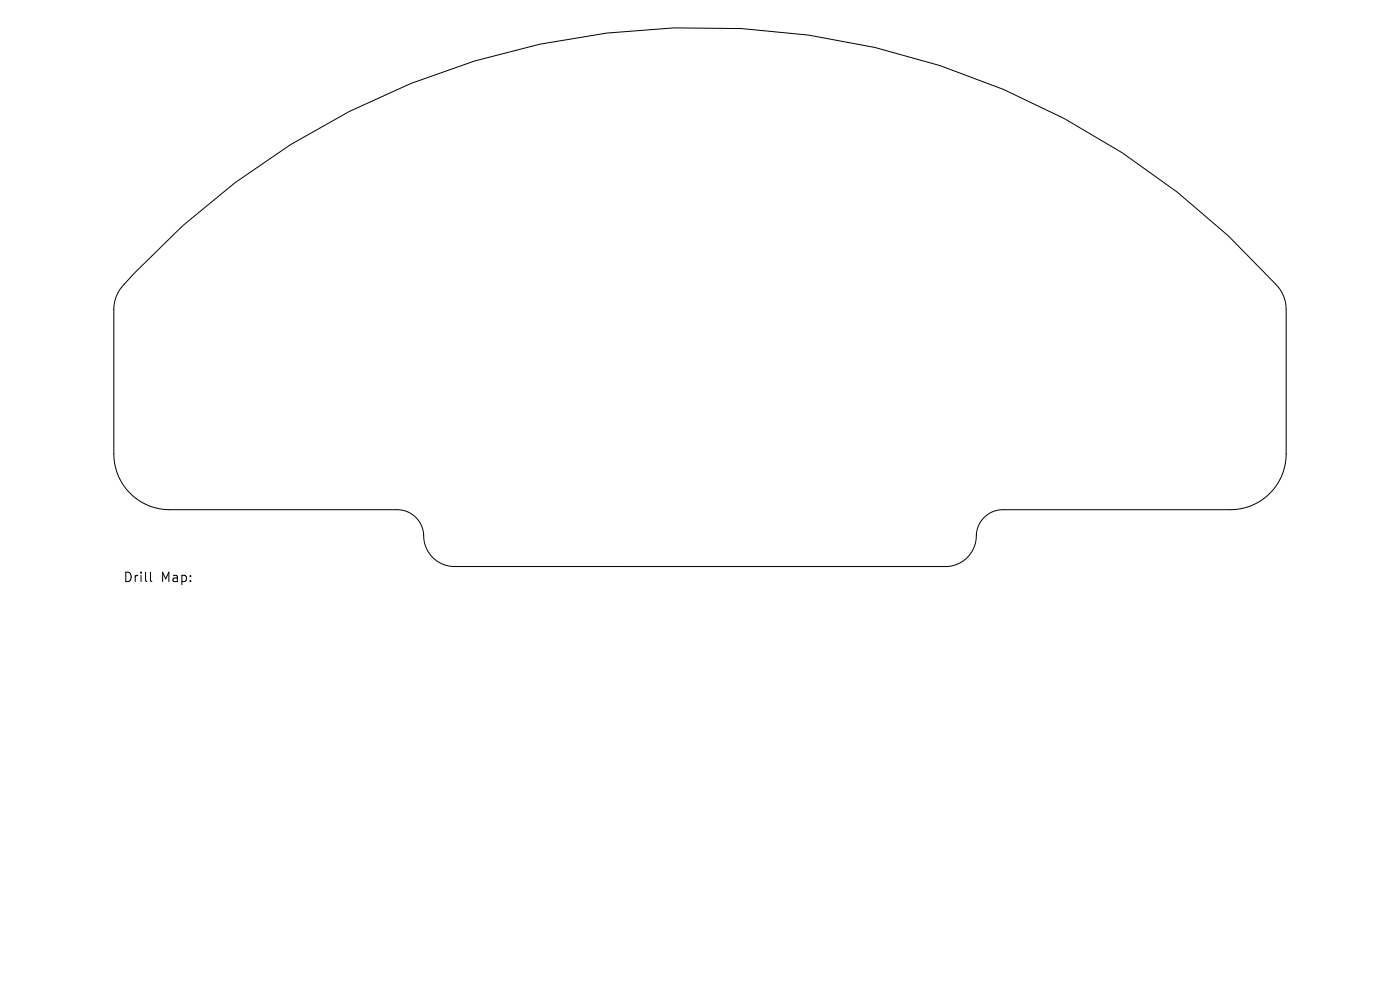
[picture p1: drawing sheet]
<svg xmlns="http://www.w3.org/2000/svg" width="297mm" height="210mm" viewBox="0 0 297 210" stroke-linecap="round" stroke-linejoin="round" font-family="sans-serif">
<defs><g id="words">
<g font-size="2.8">
<text x="26.1" y="123.8">Drill</text>
<text x="34.1" y="123.8">Map:</text>
</g>
</g></defs>
<path d="M28.6 57.9a164.1 164.1 0 0 1 242.9 3.4l.6 1.1 .5 1.3 .3 1.9v30.7a11.8 11.8 0 0 1-11.9 11.8h-48.1a5.7 5.7 0 0 0-5.8 6.1 6.5 6.5 0 0 1-6.5 6h-104.2a6.6 6.6 0 0 1-6.6-7.1 5.6 5.6 0 0 0-5.7-5h-48.1a11.8 11.8 0 0 1-11.8-11.8v-30.7a7.5 7.5 0 0 1 2.2-5.3zM31.9 121.4v1.7l.3 .3" fill="none" stroke="#000" stroke-width=".21"/>
<use href="#words"/>
</svg>
